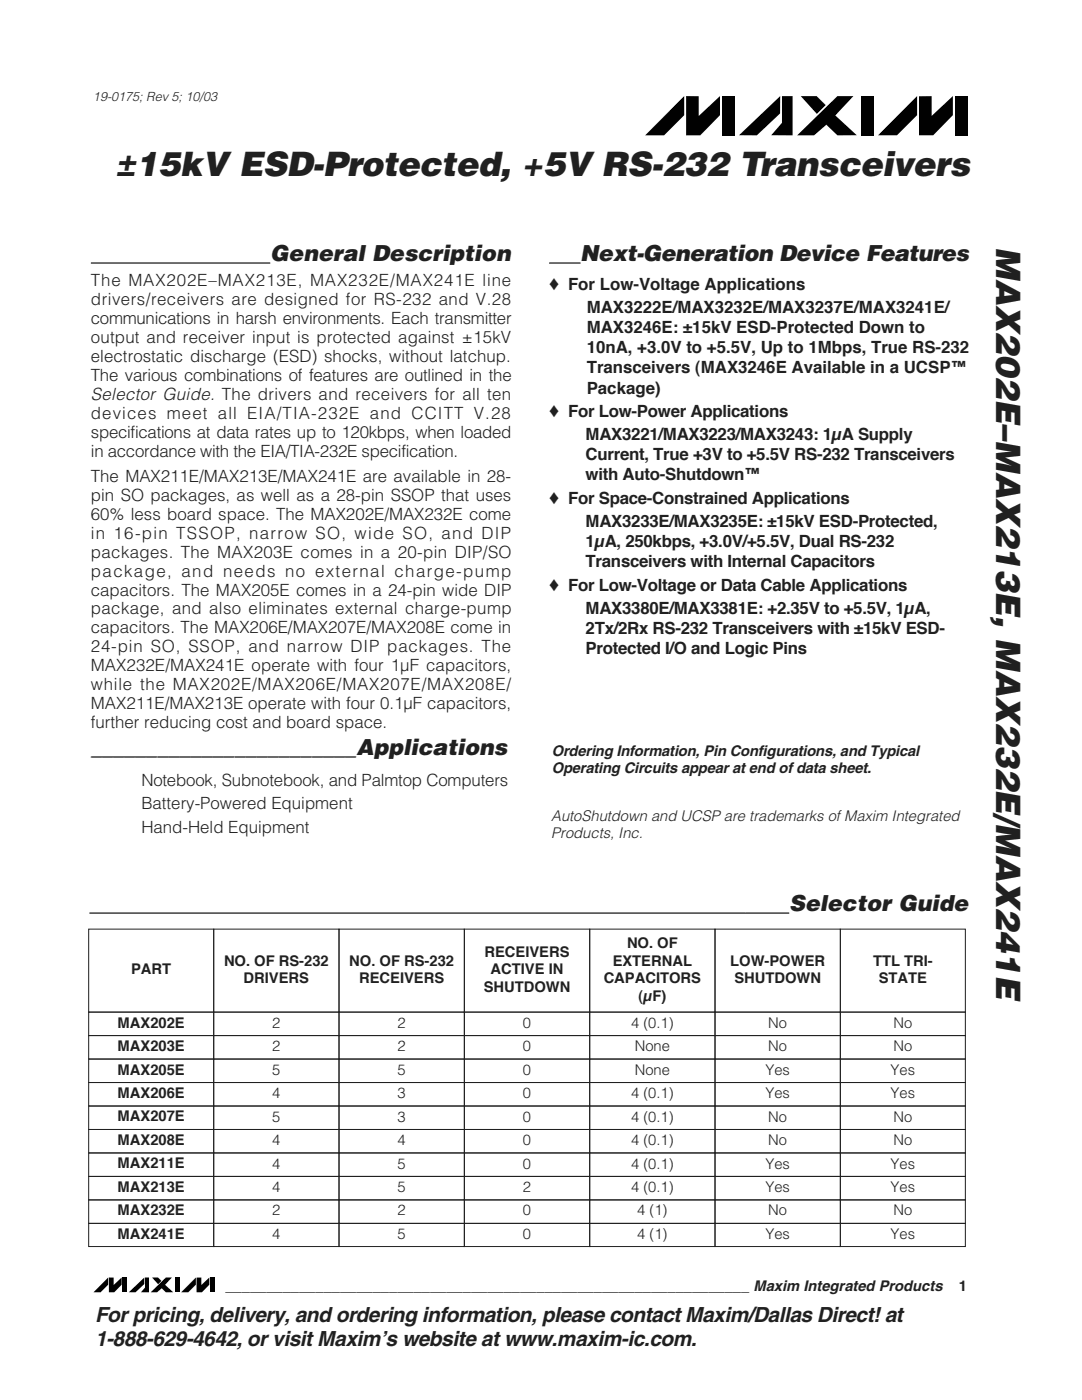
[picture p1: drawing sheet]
<svg xmlns="http://www.w3.org/2000/svg" width="216mm" height="279mm" viewBox="0 0 216 279" stroke-linecap="round" stroke-linejoin="round" font-family="sans-serif">
<defs><g id="words">
<g font-size="6.7" fill="#231f20">
<text x="22.9" y="35">±15kV ESD-Protected, +5V RS-232 Transceivers</text>
<text x="198.8" y="49.3" transform="rotate(90 198.8 49.3)">MAX202E–MAX213E, MAX232E/MAX241E</text>
</g>
<g font-size="4.4" fill="#231f20">
<text x="53.9" y="52.1">General Description</text>
<text x="115.8" y="52.1">Next-Generation Device Features</text>
<text x="18.2" y="150.8">________________________Applications</text>
<text x="157.5" y="181.8">Selector Guide</text>
</g>
<g font-size="4.2" fill="#231f20">
<text x="19" y="263.9">For pricing, delivery, and ordering information, please contact Maxim/Dallas Direct!at</text>
<text x="19" y="268.5">1-888-629-4642, orvisit Maxim’s website at www.maxim-ic.com.</text>
</g>
<g font-size="3.4" fill="#231f20">
<text x="18.1" y="57.1">The MAX202E–MAX213E, MAX232E/MAX241E line</text>
<text x="109.6" y="57.9">♦ For Low-Voltage Applications</text>
<text x="18.1" y="60.9">drivers/receivers are designed for RS-232 and V.28</text>
<text x="18.1" y="64.7">communications in harsh environments. Each transmitter</text>
<text x="117.1" y="62.4">MAX3222E/MAX3232E/MAX3237E/MAX3241E/</text>
<text x="18.1" y="68.5">output and receiver input is protected against ±15kV</text>
<text x="117.1" y="66.4">MAX3246E: ±15kV ESD-Protected Down to</text>
<text x="117.1" y="70.5">10nA, +3.0V to +5.5V, Up to 1Mbps, True RS-232</text>
<text x="18.1" y="72.3">electrostatic discharge (ESD) shocks, without latchup.</text>
<text x="18.1" y="76">The various combinations of features are outlined in the</text>
<text x="117.1" y="74.5">Transceivers (MAX3246E Available in a UCSP™</text>
<text x="18.1" y="83.6">devices meet all EIA/TIA-232E and CCITT V.28</text>
<text x="18.1" y="79.8">Selector Guide. The drivers and receivers for all ten</text>
<text x="109.6" y="83.3">♦ For Low-Power Applications</text>
<text x="117.1" y="78.5">Package)</text>
<text x="18.1" y="87.4">specifications at data rates up to 120kbps, when loaded</text>
<text x="116.9" y="87.8">MAX3221/MAX3223/MAX3243: 1µA Supply</text>
<text x="18.1" y="91.1">in accordance with the EIA/TIA-232E specification.</text>
<text x="116.9" y="91.8">Current, True +3V to +5.5V RS-232 Transceivers</text>
<text x="116.9" y="95.9">with Auto-Shutdown™</text>
<text x="18.1" y="96.2">The MAX211E/MAX213E/MAX241E are available in 28-</text>
<text x="18.1" y="100">pin SO packages, as well as a 28-pin SSOP that uses</text>
<text x="109.6" y="100.7">♦ For Space-Constrained Applications</text>
<text x="18.1" y="103.7">60% less board space. The MAX202E/MAX232E come</text>
<text x="18.1" y="107.5">in 16-pin TSSOP, narrow SO, wide SO, and DIP</text>
<text x="116.9" y="105.1">MAX3233E/MAX3235E: ±15kV ESD-Protected,</text>
<text x="18.1" y="111.3">packages. The MAX203E comes in a 20-pin DIP/SO</text>
<text x="116.9" y="109.2">1µA, 250kbps, +3.0V/+5.5V, Dual RS-232</text>
<text x="116.9" y="113.2">Transceivers with Internal Capacitors</text>
<text x="18.1" y="115.1">package, and needs no external charge-pump</text>
<text x="18.1" y="118.8">capacitors. The MAX205E comes in a 24-pin wide DIP</text>
<text x="109.6" y="118">♦ For Low-Voltage or Data Cable Applications</text>
<text x="18.1" y="122.6">package, and also eliminates external charge-pump</text>
<text x="116.9" y="122.5">MAX3380E/MAX3381E: +2.35V to +5.5V, 1µA,</text>
<text x="18.1" y="126.4">capacitors. The MAX206E/MAX207E/MAX208E come in</text>
<text x="18.1" y="130.2">24-pin SO, SSOP, and narrow DIP packages. The</text>
<text x="116.9" y="126.5">2Tx/2Rx RS-232 Transceivers with ±15kV ESD-</text>
<text x="116.9" y="130.5">Protected I/O and Logic Pins</text>
<text x="18.1" y="134">MAX232E/MAX241E operate with four 1µF capacitors,</text>
<text x="18.1" y="137.7">while the MAX202E/MAX206E/MAX207E/MAX208E/</text>
<text x="18.1" y="141.5">MAX211E/MAX213E operate with four 0.1µF capacitors,</text>
<text x="18.1" y="145.3">further reducing cost and board space.</text>
<text x="28.2" y="156.9">Notebook, Subnotebook, and Palmtop Computers</text>
<text x="28.2" y="161.5">Battery-Powered Equipment</text>
<text x="28.2" y="166.2">Hand-Held Equipment</text>
</g>
<g font-size="2.9" fill="#231f20">
<text x="110.1" y="150.8">Ordering Information, Pin Configurations, and Typical</text>
<text x="110.1" y="154.3">Operating Circuits appear at end of data sheet.</text>
<text x="110" y="163.9">AutoShutdown and UCSP are trademarks of Maxim Integrated</text>
<text x="110" y="167.2">Products, Inc.</text>
<text x="96.7" y="190.9">RECEIVERS</text>
<text x="125.1" y="189.2">NO. OF</text>
<text x="26.2" y="194.5">PART</text>
<text x="44.7" y="192.7">NO. OF RS-232</text>
<text x="48.6" y="196.2">DRIVERS</text>
<text x="69.7" y="192.7">NO. OF RS-232</text>
<text x="71.7" y="196.2">RECEIVERS</text>
<text x="96.5" y="198">SHUTDOWN</text>
<text x="97.9" y="194.5">ACTIVE IN</text>
<text x="120.5" y="196.2">CAPACITORS</text>
<text x="122.3" y="192.7">EXTERNAL</text>
<text x="145.7" y="192.7">LOW-POWER</text>
<text x="146.5" y="196.2">SHUTDOWN</text>
<text x="174.2" y="192.7">TTL TRI-</text>
<text x="175.3" y="196.2">STATE</text>
<text x="127.4" y="199.7">(µF)</text>
<text x="23.5" y="205.1">MAX202E</text>
<text x="23.5" y="209.8">MAX203E</text>
<text x="54.3" y="205.1">2</text>
<text x="54.3" y="209.8">2</text>
<text x="79.3" y="205.1">2</text>
<text x="79.3" y="209.8">2</text>
<text x="104.3" y="205.1">0</text>
<text x="104.3" y="209.8">0</text>
<text x="125.9" y="205.1">4 (0.1)</text>
<text x="126.7" y="209.8">None</text>
<text x="153.3" y="205.1">No</text>
<text x="153.3" y="209.8">No</text>
<text x="178.3" y="205.1">No</text>
<text x="178.3" y="209.8">No</text>
<text x="23.5" y="214.4">MAX205E</text>
<text x="54.3" y="214.5">5</text>
<text x="79.3" y="214.5">5</text>
<text x="104.3" y="214.5">0</text>
<text x="126.7" y="214.5">None</text>
<text x="152.7" y="214.5">Yes</text>
<text x="177.7" y="214.5">Yes</text>
<text x="23.5" y="219.1">MAX206E</text>
<text x="54.3" y="219.1">4</text>
<text x="79.3" y="219.1">3</text>
<text x="104.3" y="219.1">0</text>
<text x="125.9" y="219.1">4 (0.1)</text>
<text x="152.7" y="219.1">Yes</text>
<text x="177.7" y="219.1">Yes</text>
<text x="23.5" y="223.8">MAX207E</text>
<text x="54.3" y="223.8">5</text>
<text x="79.3" y="223.8">3</text>
<text x="104.3" y="223.8">0</text>
<text x="125.9" y="223.8">4 (0.1)</text>
<text x="153.3" y="223.8">No</text>
<text x="178.3" y="223.8">No</text>
<text x="23.5" y="228.5">MAX208E</text>
<text x="23.5" y="233.2">MAX211E</text>
<text x="54.3" y="228.5">4</text>
<text x="54.3" y="233.2">4</text>
<text x="79.3" y="228.5">4</text>
<text x="79.3" y="233.2">5</text>
<text x="104.3" y="228.5">0</text>
<text x="104.3" y="233.2">0</text>
<text x="125.9" y="228.5">4 (0.1)</text>
<text x="125.9" y="233.2">4 (0.1)</text>
<text x="152.7" y="233.2">Yes</text>
<text x="153.3" y="228.5">No</text>
<text x="177.7" y="233.2">Yes</text>
<text x="178.3" y="228.5">No</text>
<text x="23.5" y="237.9">MAX213E</text>
<text x="54.3" y="237.9">4</text>
<text x="79.3" y="237.9">5</text>
<text x="104.3" y="237.9">2</text>
<text x="125.9" y="237.9">4 (0.1)</text>
<text x="152.7" y="237.9">Yes</text>
<text x="177.7" y="237.9">Yes</text>
<text x="23.5" y="242.6">MAX232E</text>
<text x="54.3" y="242.6">2</text>
<text x="79.3" y="242.6">2</text>
<text x="104.3" y="242.6">0</text>
<text x="127.2" y="242.6">4 (1)</text>
<text x="153.3" y="242.6">No</text>
<text x="178.3" y="242.6">No</text>
<text x="23.5" y="247.2">MAX241E</text>
<text x="54.3" y="247.2">4</text>
<text x="79.3" y="247.2">5</text>
<text x="104.3" y="247.2">0</text>
<text x="127.2" y="247.2">4 (1)</text>
<text x="152.7" y="247.2">Yes</text>
<text x="177.7" y="247.2">Yes</text>
<text x="45" y="257.7">________________________________________________________________ Maxim Integrated Products</text>
<text x="191.3" y="257.7">1</text>
</g>
<text font-size="2.5" fill="#231f20" x="18.6" y="20.1">19-0175; Rev 5; 10/03</text>
</g></defs>
<path d="M18.1 52.5h35.8M109.6 52.5h6.2" fill="none" stroke="#231f20" stroke-width=".26"/>
<path d="M136.5 19.2v3.8l-4 4h-3.8zM136.9 19.2h2.5v4l4.3-4v3.8l-4 4h-2.8zM144 19.2h2.6v7.8h-2.6zM159.8 19.2h3.1l1.9 1.8-1.8 1.7zM159.1 27l8-7.8h3.2l-3.6 3.8 4.3 4h-3.9l-2.2-2.1-2.5 2.1zM171.8 19.2h2.6v7.8h-2.6zM183 19.2v3.8l-4 4h-3.8zM183.4 19.2h2.5v3.9l4.2-3.9v3.8l-3.9 4h-2.8zM190.5 19.2h2.6v7.8h-2.6zM147.5 27l8.2-7.8v3.4l-4.7 4.4zM156 19.2h2.2v7.8h-4.3l2.1-2.5z" fill="#000"/>
<path d="M18.5 253h25.7v5h-25.7z" fill="#fff"/>
<path d="M21.6 255v1.4l-1.5 1.5h-1.4zM21.7 255h1v1.5l1.6-1.5v1.4l-1.5 1.5h-1.1zM24.4 255h1v2.9h-1zM25.7 257.9l3.1-2.9v1.3l-1.8 1.6zM28.9 255h.8v2.9h-1.6l.8-.9zM30.3 255h1.2l.7 .6-.6 .7zM30.1 257.9l3-2.9h1.2l-1.4 1.4 1.6 1.5h-1.4l-.8-.8-1 .8zM34.9 255h.9v2.9h-.9zM39.1 255v1.4l-1.5 1.5h-1.4zM39.2 255h1v1.4l1.6-1.4v1.4l-1.5 1.5h-1.1zM41.9 255h1v2.9h-1z" fill="#000"/>
<path d="M17.8 182.2h139.7" fill="none" stroke="#231f20" stroke-width=".26"/>
<g fill="none" stroke="#231f20" stroke-width=".2">
<path d="M17.7 185.4h24.9v16.6h-24.9zM42.6 185.4h25v16.6h-25zM67.6 185.4h25.1v16.6h-25.1zM92.7 185.4h25v16.6h-25zM117.7 185.4h25v16.6h-25zM142.7 185.4h25v16.6h-25zM167.7 185.4h24.9v16.6h-24.9zM17.7 202h24.9v4.7h-24.9zM17.7 206.7h24.9v4.7h-24.9zM17.7 211.4h24.9v4.6h-24.9zM17.7 216h24.9v4.7h-24.9zM42.6 202h25v4.7h-25z"/>
<path d="M42.6 206.7h25v4.7h-25zM42.6 211.4h25v4.6h-25zM42.6 216h25v4.7h-25zM67.6 202h25.1v4.7h-25.1zM67.6 206.7h25.1v4.7h-25.1zM67.6 211.4h25.1v4.6h-25.1zM67.6 216h25.1v4.7h-25.1zM92.7 202h25v4.7h-25zM92.7 206.7h25v4.7h-25zM92.7 211.4h25v4.6h-25zM92.7 216h25v4.7h-25zM117.7 202h25v4.7h-25z"/>
<path d="M117.7 206.7h25v4.7h-25zM117.7 211.4h25v4.6h-25zM117.7 216h25v4.7h-25zM142.7 202h25v4.7h-25zM142.7 206.7h25v4.7h-25zM142.7 211.4h25v4.6h-25zM142.7 216h25v4.7h-25zM167.7 202h24.9v4.7h-24.9zM167.7 206.7h24.9v4.7h-24.9zM167.7 211.4h24.9v4.6h-24.9zM167.7 216h24.9v4.7h-24.9zM17.7 220.7h24.9v4.7h-24.9z"/>
<path d="M17.7 225.4h24.9v4.7h-24.9zM17.7 230.1h24.9v4.7h-24.9zM17.7 234.8h24.9v4.7h-24.9zM17.7 239.5h24.9v4.7h-24.9zM42.6 220.7h25v4.7h-25zM42.6 225.4h25v4.7h-25zM42.6 230.1h25v4.7h-25zM42.6 234.8h25v4.7h-25zM42.6 239.5h25v4.7h-25zM67.6 220.7h25.1v4.7h-25.1zM67.6 225.4h25.1v4.7h-25.1zM67.6 230.1h25.1v4.7h-25.1z"/>
<path d="M67.6 234.8h25.1v4.7h-25.1zM67.6 239.5h25.1v4.7h-25.1zM92.7 220.7h25v4.7h-25zM92.7 225.4h25v4.7h-25zM92.7 230.1h25v4.7h-25zM92.7 234.8h25v4.7h-25zM92.7 239.5h25v4.7h-25zM117.7 220.7h25v4.7h-25zM117.7 225.4h25v4.7h-25zM117.7 230.1h25v4.7h-25zM117.7 234.8h25v4.7h-25zM117.7 239.5h25v4.7h-25z"/>
<path d="M142.7 220.7h25v4.7h-25zM142.7 225.4h25v4.7h-25zM142.7 230.1h25v4.7h-25zM142.7 234.8h25v4.7h-25zM142.7 239.5h25v4.7h-25zM167.7 220.7h24.9v4.7h-24.9zM167.7 225.4h24.9v4.7h-24.9zM167.7 230.1h24.9v4.7h-24.9zM167.7 234.8h24.9v4.7h-24.9zM167.7 239.5h24.9v4.7h-24.9zM17.7 244.2h24.9v4.6h-24.9zM42.6 244.2h25v4.6h-25z"/>
<path d="M67.6 244.2h25.1v4.6h-25.1zM92.7 244.2h25v4.6h-25zM117.7 244.2h25v4.6h-25zM142.7 244.2h25v4.6h-25zM167.7 244.2h24.9v4.6h-24.9z"/>
</g>
<use href="#words"/>
</svg>
